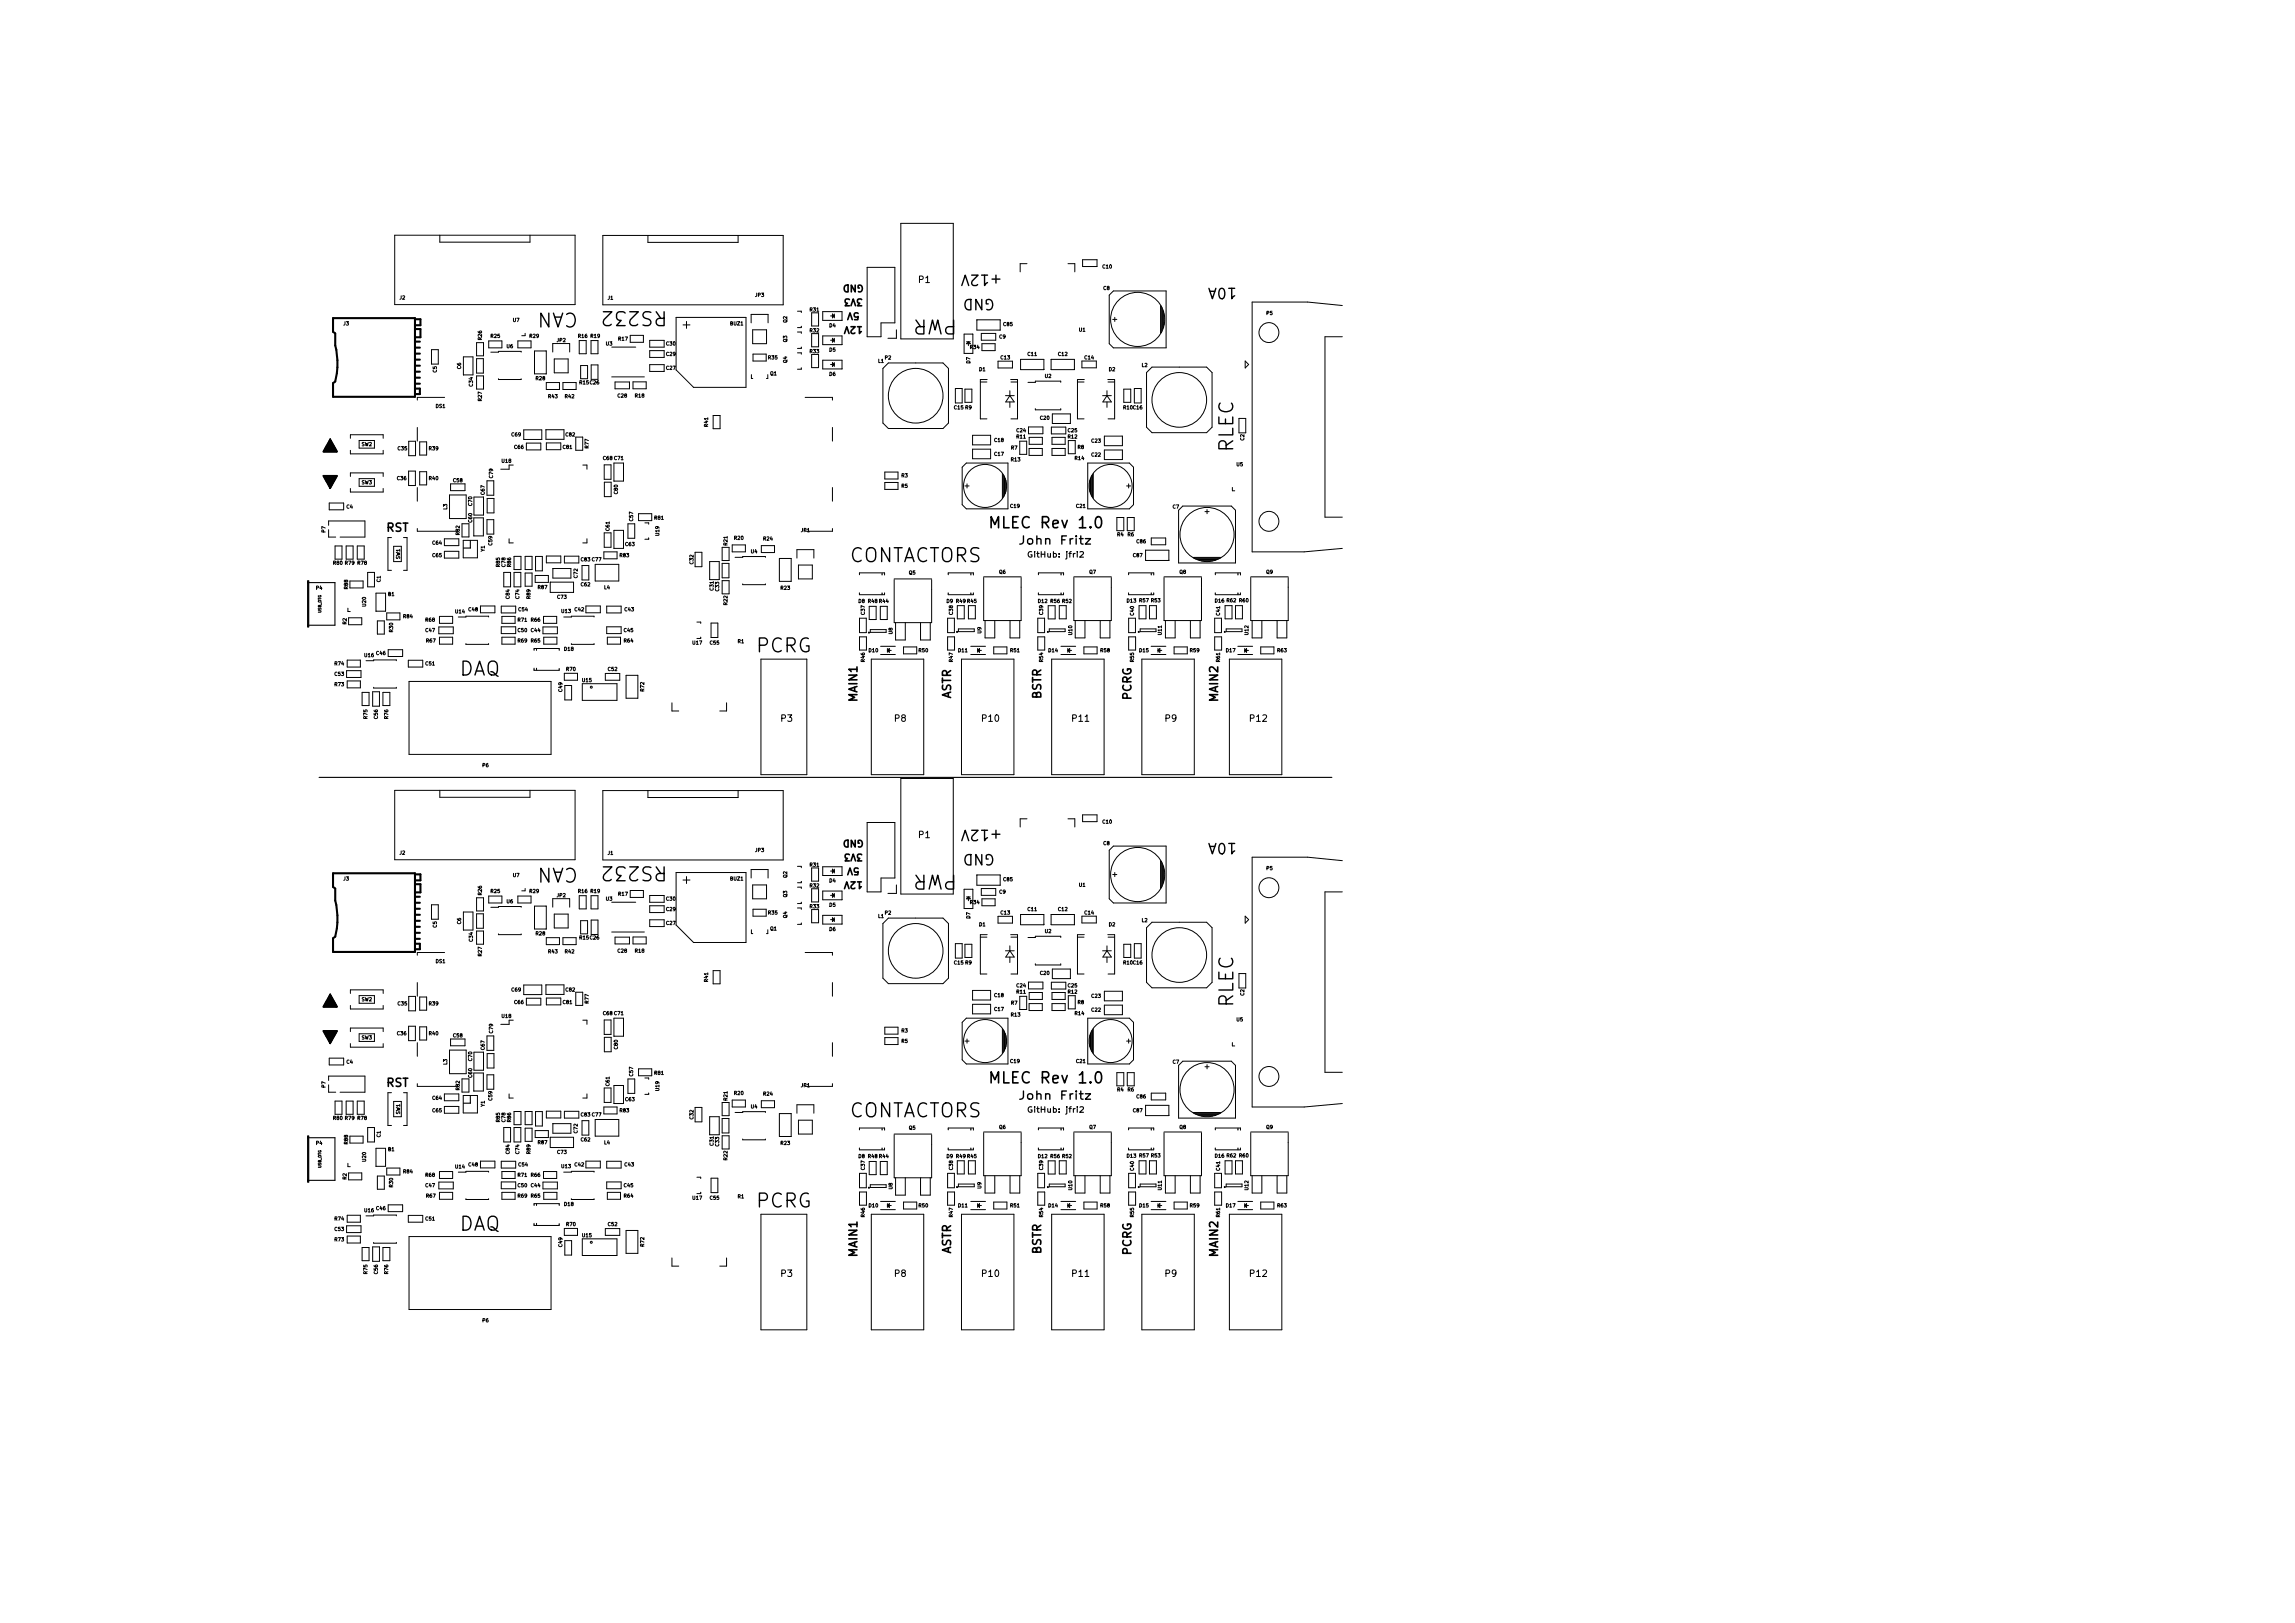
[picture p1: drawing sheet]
<svg xmlns="http://www.w3.org/2000/svg" width="420mm" height="297mm" viewBox="0 0 420 297" stroke-linecap="round" stroke-linejoin="round" font-family="sans-serif">
<defs><g id="words">
<g font-size="3.5">
<text x="105.9" y="57.2" transform="rotate(-180 105.9 57.2)">CAN</text>
<text x="121.5" y="56.9" transform="rotate(-180 121.5 56.9)">RS232</text>
<text x="175.3" y="58.5" transform="rotate(-180 175.3 58.5)">PWR</text>
<text x="225.8" y="82.8" transform="rotate(-90 225.8 82.8)">RLEC</text>
<text x="155.2" y="102.9">CONTACTORS</text>
<text x="138.4" y="119.4">PCRG</text>
<text x="83.9" y="123.7">DAQ</text>
<text x="105.9" y="158.8" transform="rotate(-180 105.9 158.8)">CAN</text>
<text x="121.5" y="158.5" transform="rotate(-180 121.5 158.5)">RS232</text>
<text x="175.3" y="160.1" transform="rotate(-180 175.3 160.1)">PWR</text>
<text x="225.8" y="184.4" transform="rotate(-90 225.8 184.4)">RLEC</text>
<text x="155.2" y="204.5">CONTACTORS</text>
<text x="138.4" y="221">PCRG</text>
<text x="83.9" y="225.3">DAQ</text>
</g>
<g font-size="2.8">
<text x="182.2" y="96.7">MLEC Rev 1.0</text>
<text x="182.2" y="198.3">MLEC Rev 1.0</text>
</g>
<g font-size="2.7">
<text x="182.8" y="50.3" transform="rotate(-180 182.8 50.3)">+12V</text>
<text x="226.2" y="52.7" transform="rotate(-180 226.2 52.7)">10A</text>
<text x="182.1" y="54.7" transform="rotate(-180 182.1 54.7)">GND</text>
<text x="182.8" y="151.9" transform="rotate(-180 182.8 151.9)">+12V</text>
<text x="226.2" y="154.3" transform="rotate(-180 226.2 154.3)">10A</text>
<text x="182.1" y="156.3" transform="rotate(-180 182.1 156.3)">GND</text>
</g>
<g font-size="2.1">
<text x="70.7" y="97.3">RST</text>
<text x="187.3" y="99.7">John Fritz</text>
<text x="157" y="128.4" transform="rotate(-90 157 128.4)">MAIN1</text>
<text x="174.1" y="128" transform="rotate(-90 174.1 128)">ASTR</text>
<text x="190.6" y="128" transform="rotate(-90 190.6 128)">BSTR</text>
<text x="207.1" y="128.1" transform="rotate(-90 207.1 128.1)">PCRG</text>
<text x="223" y="128.4" transform="rotate(-90 223 128.4)">MAIN2</text>
<text x="70.7" y="198.9">RST</text>
<text x="187.3" y="201.3">John Fritz</text>
<text x="157" y="230" transform="rotate(-90 157 230)">MAIN1</text>
<text x="174.1" y="229.6" transform="rotate(-90 174.1 229.6)">ASTR</text>
<text x="190.6" y="229.6" transform="rotate(-90 190.6 229.6)">BSTR</text>
<text x="207.1" y="229.7" transform="rotate(-90 207.1 229.7)">PCRG</text>
<text x="223" y="230" transform="rotate(-90 223 230)">MAIN2</text>
</g>
<g font-size="1.7">
<text x="158.1" y="52.1" transform="rotate(-180 158.1 52.1)">GND</text>
<text x="168.2" y="51.8">P1</text>
<text x="157.3" y="57.2" transform="rotate(-180 157.3 57.2)">5V</text>
<text x="157.8" y="54.7" transform="rotate(-180 157.8 54.7)">3V3</text>
<text x="157.8" y="59.7" transform="rotate(-180 157.8 59.7)">12V</text>
<text x="143" y="132.1">P3</text>
<text x="163.8" y="132.1">P8</text>
<text x="179.8" y="132.1">P10</text>
<text x="196.3" y="132.1">P11</text>
<text x="213.3" y="132.1">P9</text>
<text x="228.9" y="132.1">P12</text>
<text x="158.1" y="153.7" transform="rotate(-180 158.1 153.7)">GND</text>
<text x="168.2" y="153.4">P1</text>
<text x="157.3" y="158.8" transform="rotate(-180 157.3 158.8)">5V</text>
<text x="157.8" y="156.3" transform="rotate(-180 157.8 156.3)">3V3</text>
<text x="157.8" y="161.3" transform="rotate(-180 157.8 161.3)">12V</text>
<text x="143" y="233.7">P3</text>
<text x="163.8" y="233.7">P8</text>
<text x="179.8" y="233.7">P10</text>
<text x="196.3" y="233.7">P11</text>
<text x="213.3" y="233.7">P9</text>
<text x="228.9" y="233.7">P12</text>
</g>
<g font-size="1.4">
<text x="188.7" y="102">GitHub: jfri2</text>
<text x="188.7" y="203.6">GitHub: jfri2</text>
</g>
<g font-size=".9">
<text x="201.9" y="49.1">C10</text>
<text x="202" y="53.1">C8</text>
<text x="62.9" y="59.5">J3</text>
<text x="73.2" y="54.8">J2</text>
<text x="93.9" y="58.9">U7</text>
<text x="111.3" y="54.8">J1</text>
<text x="133.7" y="59.5">BUZ1</text>
<text x="138.3" y="54.3">JP3</text>
<text x="144.1" y="59" transform="rotate(-90 144.1 59)">Q2</text>
<text x="148.3" y="57">R31</text>
<text x="151.8" y="59.9">D4</text>
<text x="183.7" y="59.7">C85</text>
<text x="231.9" y="57.6">P5</text>
<text x="88.2" y="62.2" transform="rotate(-90 88.2 62.2)">R26</text>
<text x="89.9" y="61.8">R25</text>
<text x="92.8" y="63.7">U6</text>
<text x="97" y="61.8">R29</text>
<text x="102" y="62.6">JP2</text>
<text x="105.9" y="61.8">R16</text>
<text x="108.2" y="61.8">R19</text>
<text x="110.9" y="63.2">U3</text>
<text x="113.2" y="62.3">R17</text>
<text x="122" y="65.1">C29</text>
<text x="122" y="63.2">C30</text>
<text x="140.7" y="65.8">R35</text>
<text x="144.1" y="62.6" transform="rotate(-90 144.1 62.6)">Q3</text>
<text x="148.3" y="60.8">R32</text>
<text x="148.3" y="64.6">R33</text>
<text x="151.8" y="64.3">D5</text>
<text x="162" y="65.8">P2</text>
<text x="177.6" y="63.9">R34</text>
<text x="182.9" y="61.9">C9</text>
<text x="183.2" y="65.8">C13</text>
<text x="188.2" y="65.1">C11</text>
<text x="193.8" y="65.1">C12</text>
<text x="197.6" y="60.7">U1</text>
<text x="198.6" y="65.8">C14</text>
<text x="79.9" y="68.2" transform="rotate(-90 79.9 68.2)">C5</text>
<text x="84.4" y="67.5" transform="rotate(-90 84.4 67.5)">C6</text>
<text x="86.6" y="70.7" transform="rotate(-90 86.6 70.7)">C34</text>
<text x="98.1" y="69.6">R28</text>
<text x="106.1" y="70.3">R15 C26</text>
<text x="122" y="67.7">C27</text>
<text x="141" y="68.7">Q1</text>
<text x="144.1" y="66.4" transform="rotate(-90 144.1 66.4)">Q4</text>
<text x="151.8" y="68.8">D6</text>
<text x="160.8" y="66.4">L1</text>
<text x="177.6" y="66.5" transform="rotate(-90 177.6 66.5)">D7</text>
<text x="179.3" y="67.9">D1</text>
<text x="191.3" y="69.1">U2</text>
<text x="203" y="67.9">D2</text>
<text x="209" y="67.2">L2</text>
<text x="79.8" y="74.6">DS1</text>
<text x="88.2" y="73.4" transform="rotate(-90 88.2 73.4)">R27</text>
<text x="100.4" y="72.9">R43</text>
<text x="103.5" y="72.9">R42</text>
<text x="113.1" y="72.7">C28</text>
<text x="116.3" y="72.7">R18</text>
<text x="174.7" y="74.9">C15 R9</text>
<text x="190.5" y="76.8">C20</text>
<text x="205.7" y="74.9">R10 C16</text>
<text x="66.2" y="81.6">SW2</text>
<text x="72.8" y="82.4">C35</text>
<text x="78.6" y="82.4">R39</text>
<text x="93.7" y="79.9">C69</text>
<text x="94.2" y="82.1">C66</text>
<text x="103.1" y="82.1">C81</text>
<text x="103.6" y="79.9">C82</text>
<text x="107.8" y="82" transform="rotate(-90 107.8 82)">R77</text>
<text x="129.6" y="78.1" transform="rotate(-90 129.6 78.1)">R41</text>
<text x="182.1" y="83.4">C17</text>
<text x="182.1" y="80.9">C18</text>
<text x="185.1" y="82.3">R7</text>
<text x="186.1" y="79.1">C24</text>
<text x="186.1" y="80.2">R11</text>
<text x="195.5" y="79.1">C25</text>
<text x="195.5" y="80.2">R12</text>
<text x="197.3" y="82.2">R8</text>
<text x="199.8" y="83.5">C22</text>
<text x="199.8" y="81">C23</text>
<text x="227.8" y="80.6" transform="rotate(-90 227.8 80.6)">C2</text>
<text x="66.2" y="88.6">SW3</text>
<text x="72.7" y="87.9">C36</text>
<text x="78.6" y="87.9">R40</text>
<text x="83" y="88.2">C58</text>
<text x="90.2" y="87.5" transform="rotate(-90 90.2 87.5)">C79</text>
<text x="91.9" y="84.7">U18</text>
<text x="110.4" y="84.2">C68 C71</text>
<text x="165" y="87.3">R3</text>
<text x="165" y="89.3">R5</text>
<text x="185.1" y="84.4">R13</text>
<text x="196.8" y="84.2">R14</text>
<text x="226.4" y="85.3">U5</text>
<text x="63.4" y="93.1">C4</text>
<text x="81.9" y="93.3" transform="rotate(-90 81.9 93.3)">L3</text>
<text x="86.4" y="95.6" transform="rotate(-90 86.4 95.6)">C60</text>
<text x="86.4" y="92.5" transform="rotate(-90 86.4 92.5)">C70</text>
<text x="88.7" y="90.5" transform="rotate(-90 88.7 90.5)">C67</text>
<text x="113.1" y="90.4" transform="rotate(-90 113.1 90.4)">C80</text>
<text x="115.9" y="95.3" transform="rotate(-90 115.9 95.3)">C57</text>
<text x="119.8" y="95.1">R81</text>
<text x="185" y="92.9">C19</text>
<text x="197.1" y="92.9">C21</text>
<text x="214.7" y="93.1">C7</text>
<text x="59.6" y="97.4" transform="rotate(-90 59.6 97.4)">P7</text>
<text x="79.2" y="99.7">C64</text>
<text x="79.2" y="102">C65</text>
<text x="84.1" y="97.9" transform="rotate(-90 84.1 97.9)">R82</text>
<text x="88.7" y="100.9" transform="rotate(-90 88.7 100.9)">Y1</text>
<text x="90.1" y="99.8" transform="rotate(-90 90.1 99.8)">C59</text>
<text x="111.6" y="97.1" transform="rotate(-90 111.6 97.1)">C61</text>
<text x="113.5" y="102">R83</text>
<text x="114.5" y="99.9">C63</text>
<text x="120.7" y="98" transform="rotate(-90 120.7 98)">U19</text>
<text x="133.2" y="99.8" transform="rotate(-90 133.2 99.8)">R21</text>
<text x="134.4" y="98.8">R20</text>
<text x="137.5" y="101.2">U4</text>
<text x="139.8" y="98.9">R24</text>
<text x="146.7" y="97.4">JP1</text>
<text x="204.5" y="98.1">R4</text>
<text x="206.4" y="98.1">R6</text>
<text x="207.5" y="102">C87</text>
<text x="208.1" y="99.4">C86</text>
<text x="57.9" y="107.9">P4</text>
<text x="61" y="103.4">R80 R79</text>
<text x="63.7" y="107.8" transform="rotate(-90 63.7 107.8)">R88</text>
<text x="65.5" y="103.4">R78</text>
<text x="69.7" y="106.5" transform="rotate(-90 69.7 106.5)">C1</text>
<text x="73.2" y="102.3" transform="rotate(-90 73.2 102.3)">SW1</text>
<text x="91.5" y="103.7" transform="rotate(-90 91.5 103.7)">R85</text>
<text x="92.5" y="103.7" transform="rotate(-90 92.5 103.7)">C78</text>
<text x="93.5" y="103.7" transform="rotate(-90 93.5 103.7)">R86</text>
<text x="98.5" y="107.8">R87</text>
<text x="105.7" y="105.7" transform="rotate(-90 105.7 105.7)">C72</text>
<text x="106.4" y="102.7">C83 C77</text>
<text x="106.4" y="107.3">C62</text>
<text x="110.6" y="107.8">L4</text>
<text x="126.9" y="103.2" transform="rotate(-90 126.9 103.2)">C32</text>
<text x="143" y="107.9">R23</text>
<text x="166.4" y="105.1">Q5</text>
<text x="182.9" y="105">Q6</text>
<text x="199.4" y="105">Q7</text>
<text x="215.9" y="105">Q8</text>
<text x="231.8" y="105">Q9</text>
<text x="67" y="111" transform="rotate(-90 67 111)">U20</text>
<text x="71.1" y="109.1">B1</text>
<text x="73.9" y="113.1">R84</text>
<text x="77.9" y="113.8">R68</text>
<text x="83.4" y="112.2">U14</text>
<text x="85.8" y="111.9">C48</text>
<text x="93.3" y="109.6" transform="rotate(-90 93.3 109.6)">C84</text>
<text x="94.8" y="113.8">R71</text>
<text x="94.9" y="111.9">C54</text>
<text x="95.1" y="109.6" transform="rotate(-90 95.1 109.6)">C74</text>
<text x="97.1" y="109.6" transform="rotate(-90 97.1 109.6)">R89</text>
<text x="97.2" y="113.8">R66</text>
<text x="102.1" y="109.6">C73</text>
<text x="102.8" y="112.2">U13</text>
<text x="105.2" y="111.9">C42</text>
<text x="114.4" y="111.9">C43</text>
<text x="130.6" y="108" transform="rotate(-90 130.6 108)">C31</text>
<text x="131.6" y="108.2" transform="rotate(-90 131.6 108.2)">C33</text>
<text x="133.2" y="110.7" transform="rotate(-90 133.2 110.7)">R22</text>
<text x="157.2" y="110.3">D8</text>
<text x="158.3" y="112.5" transform="rotate(-90 158.3 112.5)">C37</text>
<text x="159" y="110.3">R48 R44</text>
<text x="173.3" y="110.3">D9</text>
<text x="174.4" y="112.5" transform="rotate(-90 174.4 112.5)">C38</text>
<text x="175.1" y="110.3">R49 R45</text>
<text x="190.1" y="110.3">D12</text>
<text x="190.9" y="112.5" transform="rotate(-90 190.9 112.5)">C39</text>
<text x="192.4" y="110.3">R56 R52</text>
<text x="206.3" y="110.3">D13</text>
<text x="207.6" y="112.6" transform="rotate(-90 207.6 112.6)">C40</text>
<text x="208.6" y="110.2">R57 R53</text>
<text x="222.5" y="110.3">D16 R62</text>
<text x="223.3" y="112.6" transform="rotate(-90 223.3 112.6)">C41</text>
<text x="226.9" y="110.2">R60</text>
<text x="63.4" y="114.3" transform="rotate(-90 63.4 114.3)">R2</text>
<text x="68.9" y="119.9">C46</text>
<text x="71.9" y="115.7" transform="rotate(-90 71.9 115.7)">R30</text>
<text x="77.9" y="115.7">C47</text>
<text x="78.1" y="117.6">R67</text>
<text x="94.8" y="117.6">R69</text>
<text x="94.8" y="115.7">C50</text>
<text x="97.2" y="117.6">R65</text>
<text x="97.2" y="115.7">C44</text>
<text x="103.3" y="119.1">D18</text>
<text x="114.3" y="117.6">R64</text>
<text x="114.3" y="115.7">C45</text>
<text x="126.8" y="118">U17</text>
<text x="130" y="118">C55</text>
<text x="135.1" y="117.7">R1</text>
<text x="159.1" y="119.4">D10</text>
<text x="163.4" y="116" transform="rotate(-90 163.4 116)">U8</text>
<text x="168.2" y="119.4">R50</text>
<text x="175.5" y="119.4">D11</text>
<text x="179.6" y="115.9" transform="rotate(-90 179.6 115.9)">U9</text>
<text x="185" y="119.4">R51</text>
<text x="192" y="119.4">D14</text>
<text x="196.3" y="116.2" transform="rotate(-90 196.3 116.2)">U10</text>
<text x="201.5" y="119.4">R58</text>
<text x="208.6" y="119.4">D15</text>
<text x="212.7" y="116.2" transform="rotate(-90 212.7 116.2)">U11</text>
<text x="217.9" y="119.4">R59</text>
<text x="224.5" y="119.4">D17</text>
<text x="228.5" y="116.2" transform="rotate(-90 228.5 116.2)">U12</text>
<text x="233.9" y="119.4">R63</text>
<text x="61.3" y="125.6">R73</text>
<text x="61.3" y="121.8">R74</text>
<text x="61.3" y="123.7">C53</text>
<text x="66.8" y="120.2">U16</text>
<text x="77.9" y="121.8">C51</text>
<text x="103.7" y="122.8">R70</text>
<text x="106.6" y="124.8">U15</text>
<text x="111.3" y="122.8">C52</text>
<text x="158.3" y="121.1" transform="rotate(-90 158.3 121.1)">R46</text>
<text x="174.4" y="121.1" transform="rotate(-90 174.4 121.1)">R47</text>
<text x="190.9" y="121.1" transform="rotate(-90 190.9 121.1)">R54</text>
<text x="207.6" y="121.1" transform="rotate(-90 207.6 121.1)">R55</text>
<text x="223.3" y="121.1" transform="rotate(-90 223.3 121.1)">R61</text>
<text x="67.2" y="131.5" transform="rotate(-90 67.2 131.5)">R75</text>
<text x="69.2" y="131.5" transform="rotate(-90 69.2 131.5)">C56</text>
<text x="71.1" y="131.5" transform="rotate(-90 71.1 131.5)">R76</text>
<text x="102.9" y="126.6" transform="rotate(-90 102.9 126.6)">C49</text>
<text x="117.9" y="126.5" transform="rotate(-90 117.9 126.5)">R72</text>
<text x="88.3" y="140.4">P6</text>
<text x="138.3" y="155.9">JP3</text>
<text x="201.9" y="150.7">C10</text>
<text x="202" y="154.7">C8</text>
<text x="62.9" y="161.1">J3</text>
<text x="73.2" y="156.4">J2</text>
<text x="93.9" y="160.5">U7</text>
<text x="111.3" y="156.4">J1</text>
<text x="133.7" y="161.1">BUZ1</text>
<text x="144.1" y="160.6" transform="rotate(-90 144.1 160.6)">Q2</text>
<text x="148.3" y="158.6">R31</text>
<text x="151.8" y="161.5">D4</text>
<text x="183.7" y="161.3">C85</text>
<text x="231.9" y="159.2">P5</text>
<text x="88.2" y="163.8" transform="rotate(-90 88.2 163.8)">R26</text>
<text x="89.9" y="163.4">R25</text>
<text x="92.8" y="165.3">U6</text>
<text x="97" y="163.4">R29</text>
<text x="102" y="164.2">JP2</text>
<text x="105.9" y="163.4">R16</text>
<text x="108.2" y="163.4">R19</text>
<text x="110.9" y="164.8">U3</text>
<text x="113.2" y="163.9">R17</text>
<text x="122" y="164.8">C30</text>
<text x="122" y="166.7">C29</text>
<text x="140.7" y="167.4">R35</text>
<text x="144.1" y="164.2" transform="rotate(-90 144.1 164.2)">Q3</text>
<text x="148.3" y="162.4">R32</text>
<text x="148.3" y="166.2">R33</text>
<text x="151.8" y="165.9">D5</text>
<text x="160.8" y="168">L1</text>
<text x="162" y="167.4">P2</text>
<text x="177.6" y="165.5">R34</text>
<text x="182.9" y="163.5">C9</text>
<text x="183.2" y="167.4">C13</text>
<text x="188.2" y="166.7">C11</text>
<text x="193.8" y="166.7">C12</text>
<text x="197.6" y="162.3">U1</text>
<text x="198.6" y="167.4">C14</text>
<text x="79.9" y="169.8" transform="rotate(-90 79.9 169.8)">C5</text>
<text x="84.4" y="169.1" transform="rotate(-90 84.4 169.1)">C6</text>
<text x="86.6" y="172.3" transform="rotate(-90 86.6 172.3)">C34</text>
<text x="98.1" y="171.2">R28</text>
<text x="106.1" y="171.9">R15 C26</text>
<text x="122" y="169.3">C27</text>
<text x="141" y="170.3">Q1</text>
<text x="144.1" y="168" transform="rotate(-90 144.1 168)">Q4</text>
<text x="151.8" y="170.4">D6</text>
<text x="177.6" y="168.1" transform="rotate(-90 177.6 168.1)">D7</text>
<text x="179.3" y="169.5">D1</text>
<text x="191.3" y="170.7">U2</text>
<text x="203" y="169.5">D2</text>
<text x="209" y="168.8">L2</text>
<text x="79.8" y="176.2">DS1</text>
<text x="88.2" y="175" transform="rotate(-90 88.2 175)">R27</text>
<text x="100.4" y="174.5">R43</text>
<text x="103.5" y="174.5">R42</text>
<text x="113.1" y="174.3">C28</text>
<text x="116.3" y="174.3">R18</text>
<text x="129.6" y="179.7" transform="rotate(-90 129.6 179.7)">R41</text>
<text x="174.7" y="176.5">C15 R9</text>
<text x="190.5" y="178.4">C20</text>
<text x="205.7" y="176.5">R10 C16</text>
<text x="66.2" y="183.2">SW2</text>
<text x="72.8" y="184">C35</text>
<text x="78.6" y="184">R39</text>
<text x="93.7" y="181.5">C69</text>
<text x="94.2" y="183.7">C66</text>
<text x="103.1" y="183.7">C81</text>
<text x="103.6" y="181.5">C82</text>
<text x="107.8" y="183.6" transform="rotate(-90 107.8 183.6)">R77</text>
<text x="110.4" y="185.8">C68 C71</text>
<text x="182.1" y="182.5">C18</text>
<text x="182.1" y="185">C17</text>
<text x="185.1" y="183.9">R7</text>
<text x="186.1" y="180.7">C24</text>
<text x="186.1" y="181.8">R11</text>
<text x="195.5" y="181.8">R12</text>
<text x="195.5" y="180.7">C25</text>
<text x="196.8" y="185.8">R14</text>
<text x="197.3" y="183.8">R8</text>
<text x="199.8" y="182.6">C23</text>
<text x="199.8" y="185.1">C22</text>
<text x="227.8" y="182.2" transform="rotate(-90 227.8 182.2)">C2</text>
<text x="66.2" y="190.2">SW3</text>
<text x="72.7" y="189.5">C36</text>
<text x="78.6" y="189.5">R40</text>
<text x="83" y="189.8">C58</text>
<text x="90.2" y="189.1" transform="rotate(-90 90.2 189.1)">C79</text>
<text x="91.9" y="186.3">U18</text>
<text x="113.1" y="192" transform="rotate(-90 113.1 192)">C80</text>
<text x="165" y="190.9">R5</text>
<text x="165" y="188.9">R3</text>
<text x="185.1" y="186">R13</text>
<text x="226.4" y="186.9">U5</text>
<text x="63.4" y="194.7">C4</text>
<text x="81.9" y="194.9" transform="rotate(-90 81.9 194.9)">L3</text>
<text x="86.4" y="197.2" transform="rotate(-90 86.4 197.2)">C60</text>
<text x="86.4" y="194.1" transform="rotate(-90 86.4 194.1)">C70</text>
<text x="88.7" y="192.1" transform="rotate(-90 88.7 192.1)">C67</text>
<text x="115.9" y="196.9" transform="rotate(-90 115.9 196.9)">C57</text>
<text x="119.8" y="196.7">R81</text>
<text x="185" y="194.5">C19</text>
<text x="197.1" y="194.5">C21</text>
<text x="214.7" y="194.7">C7</text>
<text x="59.6" y="199" transform="rotate(-90 59.6 199)">P7</text>
<text x="73.2" y="203.9" transform="rotate(-90 73.2 203.9)">SW1</text>
<text x="79.2" y="203.6">C65</text>
<text x="79.2" y="201.3">C64</text>
<text x="84.1" y="199.5" transform="rotate(-90 84.1 199.5)">R82</text>
<text x="88.7" y="202.5" transform="rotate(-90 88.7 202.5)">Y1</text>
<text x="90.1" y="201.4" transform="rotate(-90 90.1 201.4)">C59</text>
<text x="111.6" y="198.7" transform="rotate(-90 111.6 198.7)">C61</text>
<text x="113.5" y="203.6">R83</text>
<text x="114.5" y="201.5">C63</text>
<text x="120.7" y="199.6" transform="rotate(-90 120.7 199.6)">U19</text>
<text x="133.2" y="201.4" transform="rotate(-90 133.2 201.4)">R21</text>
<text x="134.4" y="200.4">R20</text>
<text x="137.5" y="202.8">U4</text>
<text x="139.8" y="200.5">R24</text>
<text x="146.7" y="199">JP1</text>
<text x="204.5" y="199.7">R4</text>
<text x="206.4" y="199.7">R6</text>
<text x="207.5" y="203.6">C87</text>
<text x="208.1" y="201">C86</text>
<text x="57.9" y="209.5">P4</text>
<text x="61" y="205">R80 R79</text>
<text x="63.7" y="209.4" transform="rotate(-90 63.7 209.4)">R88</text>
<text x="65.5" y="205">R78</text>
<text x="69.7" y="208.1" transform="rotate(-90 69.7 208.1)">C1</text>
<text x="91.5" y="205.3" transform="rotate(-90 91.5 205.3)">R85</text>
<text x="92.5" y="205.3" transform="rotate(-90 92.5 205.3)">C78</text>
<text x="93.5" y="205.3" transform="rotate(-90 93.5 205.3)">R86</text>
<text x="98.5" y="209.4">R87</text>
<text x="105.7" y="207.3" transform="rotate(-90 105.7 207.3)">C72</text>
<text x="106.4" y="208.9">C62</text>
<text x="106.4" y="204.3">C83 C77</text>
<text x="110.6" y="209.4">L4</text>
<text x="126.9" y="204.8" transform="rotate(-90 126.9 204.8)">C32</text>
<text x="130.6" y="209.6" transform="rotate(-90 130.6 209.6)">C31</text>
<text x="131.6" y="209.8" transform="rotate(-90 131.6 209.8)">C33</text>
<text x="143" y="209.5">R23</text>
<text x="166.4" y="206.7">Q5</text>
<text x="182.9" y="206.6">Q6</text>
<text x="199.4" y="206.6">Q7</text>
<text x="215.9" y="206.6">Q8</text>
<text x="231.8" y="206.6">Q9</text>
<text x="63.4" y="215.9" transform="rotate(-90 63.4 215.9)">R2</text>
<text x="67" y="212.6" transform="rotate(-90 67 212.6)">U20</text>
<text x="71.1" y="210.7">B1</text>
<text x="73.9" y="214.7">R84</text>
<text x="77.9" y="215.4">R68</text>
<text x="83.4" y="213.8">U14</text>
<text x="85.8" y="213.5">C48</text>
<text x="93.3" y="211.2" transform="rotate(-90 93.3 211.2)">C84</text>
<text x="94.8" y="215.4">R71</text>
<text x="94.9" y="213.5">C54</text>
<text x="95.1" y="211.2" transform="rotate(-90 95.1 211.2)">C74</text>
<text x="97.1" y="211.2" transform="rotate(-90 97.1 211.2)">R89</text>
<text x="97.2" y="215.4">R66</text>
<text x="102.1" y="211.2">C73</text>
<text x="102.8" y="213.8">U13</text>
<text x="105.2" y="213.5">C42</text>
<text x="114.4" y="213.5">C43</text>
<text x="133.2" y="212.3" transform="rotate(-90 133.2 212.3)">R22</text>
<text x="157.2" y="211.9">D8</text>
<text x="158.3" y="214.1" transform="rotate(-90 158.3 214.1)">C37</text>
<text x="159" y="211.9">R48 R44</text>
<text x="173.3" y="211.9">D9</text>
<text x="174.4" y="214.1" transform="rotate(-90 174.4 214.1)">C38</text>
<text x="175.1" y="211.9">R49 R45</text>
<text x="190.1" y="211.9">D12</text>
<text x="190.9" y="214.1" transform="rotate(-90 190.9 214.1)">C39</text>
<text x="192.4" y="211.9">R56 R52</text>
<text x="206.3" y="211.9">D13</text>
<text x="207.6" y="214.2" transform="rotate(-90 207.6 214.2)">C40</text>
<text x="208.6" y="211.8">R57 R53</text>
<text x="222.5" y="211.9">D16 R62</text>
<text x="223.3" y="214.2" transform="rotate(-90 223.3 214.2)">C41</text>
<text x="226.9" y="211.8">R60</text>
<text x="66.8" y="221.8">U16</text>
<text x="68.9" y="221.5">C46</text>
<text x="71.9" y="217.3" transform="rotate(-90 71.9 217.3)">R30</text>
<text x="77.9" y="217.3">C47</text>
<text x="78.1" y="219.2">R67</text>
<text x="94.8" y="217.3">C50</text>
<text x="94.8" y="219.2">R69</text>
<text x="97.2" y="217.3">C44</text>
<text x="97.2" y="219.2">R65</text>
<text x="103.3" y="220.7">D18</text>
<text x="114.3" y="217.3">C45</text>
<text x="114.3" y="219.2">R64</text>
<text x="126.8" y="219.6">U17</text>
<text x="130" y="219.6">C55</text>
<text x="135.1" y="219.3">R1</text>
<text x="159.1" y="221">D10</text>
<text x="163.4" y="217.6" transform="rotate(-90 163.4 217.6)">U8</text>
<text x="168.2" y="221">R50</text>
<text x="175.5" y="221">D11</text>
<text x="179.6" y="217.5" transform="rotate(-90 179.6 217.5)">U9</text>
<text x="185" y="221">R51</text>
<text x="192" y="221">D14</text>
<text x="196.3" y="217.8" transform="rotate(-90 196.3 217.8)">U10</text>
<text x="201.5" y="221">R58</text>
<text x="208.6" y="221">D15</text>
<text x="212.7" y="217.8" transform="rotate(-90 212.7 217.8)">U11</text>
<text x="217.9" y="221">R59</text>
<text x="224.5" y="221">D17</text>
<text x="228.5" y="217.8" transform="rotate(-90 228.5 217.8)">U12</text>
<text x="233.9" y="221">R63</text>
<text x="61.3" y="227.2">R73</text>
<text x="61.3" y="225.3">C53</text>
<text x="61.3" y="223.4">R74</text>
<text x="77.9" y="223.4">C51</text>
<text x="103.7" y="224.4">R70</text>
<text x="106.6" y="226.4">U15</text>
<text x="111.3" y="224.4">C52</text>
<text x="158.3" y="222.7" transform="rotate(-90 158.3 222.7)">R46</text>
<text x="174.4" y="222.7" transform="rotate(-90 174.4 222.7)">R47</text>
<text x="190.9" y="222.7" transform="rotate(-90 190.9 222.7)">R54</text>
<text x="207.6" y="222.7" transform="rotate(-90 207.6 222.7)">R55</text>
<text x="223.3" y="222.7" transform="rotate(-90 223.3 222.7)">R61</text>
<text x="67.2" y="233.1" transform="rotate(-90 67.2 233.1)">R75</text>
<text x="69.2" y="233.1" transform="rotate(-90 69.2 233.1)">C56</text>
<text x="71.1" y="233.1" transform="rotate(-90 71.1 233.1)">R76</text>
<text x="102.9" y="228.2" transform="rotate(-90 102.9 228.2)">C49</text>
<text x="117.9" y="228.1" transform="rotate(-90 117.9 228.1)">R72</text>
<text x="88.3" y="242">P6</text>
</g>
<g font-size=".7">
<text x="58.8" y="112.2" transform="rotate(-90 58.8 112.2)">USB_OTG</text>
<text x="58.8" y="213.8" transform="rotate(-90 58.8 213.8)">USB_OTG</text>
</g>
</g></defs>
<g fill="none" stroke="#000" stroke-width=".2">
<path d="M86.1 98.9v1.4h-1.3M56.3 106.3h.2v8.4h-.2zM56.3 106.6h5v7.8h-5M56.4 106.3v8.4M188.9 101a.48 .48 0 0 0-.7 .5 .48 .48 0 0 0 .7 .4v-.4h-.2M196.5 101.3v.7M196.8 101.3l-.3 .2M197.2 101h.1M197.2 101.3v.7M197.7 101h.4l.3 .2-.7 .8h.7M58.4 142.3h185.4M56.3 207.9h.2v8.4h-.2z"/>
<path d="M56.3 208.2h5v7.8h-5M56.4 207.9v8.4M86.1 200.5v1.4h-1.3M188.9 202.6a.48 .48 0 0 0-.7 .5 .48 .48 0 0 0 .7 .4v-.4h-.2M196.5 202.9v.7M196.8 202.9l-.3 .2M197.2 202.6h.1M197.2 202.9v.7M197.7 202.6h.4l.3 .2-.7 .8h.7"/>
</g>
<g fill="none" stroke="#000" stroke-width=".3">
<path d="M59.2 87.1h2.5l-1.2 2.3zM59.3 87.2v-.1l1.2 2.1 1.1-2.1v.1M59.3 82.5v.2l1.2-2.2 1.1 2.2v-.2M59.5 82.2v.5M59.5 87.1v.4M59.6 82v.7M59.6 87.1v.7M59.7 81.7v1M59.7 87.1v1M59.9 81.5v1.2M59.9 87.1v1.1M60 81.2v1.5"/>
<path d="M60 87.1v1.4M60.2 81v1.7M60.2 87.1v1.7M60.3 80.7v2M60.3 87.1v2M60.5 80.4l1.2 2.3h-2.5zM60.5 80.4v2.3M60.5 87.1v2.3M60.6 80.7v2M60.6 87.1v2M60.7 81v1.7M60.7 87.1v1.7"/>
<path d="M60.9 81.2v1.5M60.9 87.1v1.4M61 81.5v1.2M61 87.1v1.1M61.2 81.7v1M61.2 87.1v1M61.3 82v.7M61.3 87.1v.7M61.5 82.2v.5M61.5 87.1v.4M59.2 188.7h2.5l-1.2 2.3zM59.3 184.1v.2l1.2-2.2 1.1 2.2v-.2"/>
<path d="M59.3 188.8v-.1l1.2 2.1 1.1-2.1v.1M59.5 183.8v.5M59.5 188.7v.4M59.6 183.6v.7M59.6 188.7v.7M59.7 183.3v1M59.7 188.7v1M59.9 183.1v1.2M59.9 188.7v1.1M60 182.8v1.5M60 188.7v1.4M60.2 182.6v1.7"/>
<path d="M60.2 188.7v1.7M60.3 182.3v2M60.3 188.7v2M60.5 182l1.2 2.3h-2.5zM60.5 182v2.3M60.5 188.7v2.3M60.6 182.3v2M60.6 188.7v2M60.7 182.6v1.7M60.7 188.7v1.7M60.9 182.8v1.5M60.9 188.7v1.4"/>
<path d="M61 183.1v1.2M61 188.7v1.1M61.2 183.3v1M61.2 188.7v1M61.3 183.6v.7M61.3 188.7v.7M61.5 183.8v.5M61.5 188.7v.4"/>
</g>
<path d="M196.4 98.6l-.3 .1-.2 .2M197 98.1v.1M197 98.6v1M197.6 98.6h.7M197.9 98.1v1.3l.4 .2M198.7 98.6h.9l-.9 1h.9M197 199.7v.1M197.9 199.7v1.3l.4 .2M196.4 200.2l-.3 .1-.2 .2M197 200.2v1M197.6 200.2h.7M198.7 200.2h.9l-.9 1h.9" fill="none" stroke="#000" stroke-width=".25"/>
<g fill="none" stroke="#000" stroke-width=".18">
<path d="M72.3 43h33v12.7h-33zM80.5 43v1.3h16.5v-1.3M110.4 43.1h33v12.7h-33zM118.6 43.1v1.3h16.5v-1.3M125 59.5h1.3M125.7 58.8v1.3M137.5 59.1v-1.6h3.1v1.6M146 57h.7v.2M146.7 59.7v.3h-.7M148.6 57.3v2.4h1.3v-2.4M150.6 57h3.6v1.6h-3.6zM152 57.8h.4"/>
<path d="M152.4 57.5l.4 .3-.4 .4zM152.5 57.7v.2l.1-.1M152.8 57.5v.7M158.7 48.9h5.1v10.2h-2.5v2.5h-2.6zM164.9 40.9h9.6v21.1h-9.6zM178.8 58.5l4.3 .1v1.8h-4.3zM188 48.3h-1.2v1.5M195.5 48.3h1.3v1.5M198.2 47.5h2.6v1.3h-2.6zM203.1 54l.7-.8h9.7v10.5h-9.7l-.7-.8zM203.7 58.5h.8M204.1 58.1v.7"/>
<path d="M212.5 55.9v5.1M212.6 56v4.9M212.7 56.3v4.3M212.9 56.7v3.5M213 56.9v3M213.1 57.4v2.1M245.7 55.9l-6.3-.6h-10.2v45.7h9.6l6.9-.6M76.4 78.2v2.5M79 64h1.2v2.6h-1.2zM81.4 72.7h-5v.5M84.8 65.3h1.8v3.3h-1.8zM87.2 62.7h1.3v2.4h-1.3z"/>
<path d="M87.2 68.8h1.3v2.4h-1.3zM87.2 65.6h1.3v2.7h-1.3zM89.5 62.4h2.4v1.3h-2.4zM89.9 64.5h1.4v-.2h4.1v.2M91.3 69.3v.2h4.1v-.2M94.8 62.4h2.4v1.3h-2.4zM95.9 78.7h3.3v1.7h-3.3zM96.1 61v.4h-.6M97.9 64.2h2.1v4.2h-2.1zM99.9 78.6h3.4v1.8h-3.4zM100 70h2.4v1.3h-2.4zM101.2 64.4v-1.5h3.1v1.5"/>
<path d="M101.5 65.7h2.5v2.5h-2.5zM103.1 70h2.4v1.3h-2.4zM105.4 80h1.3v2.4h-1.3zM106 62.3h1.3v2.4h-1.3zM106.3 66.9h1.3v2.4h-1.3zM108.2 62.3h1.3v2.4h-1.3zM108.2 69.4v-2.6h1.3v2.6M112 63.5h4.4M112 69h6M112.6 69.9h2.6v1.3h-2.6zM115.4 61.4h2.4v1.2h-2.4zM115.9 69.9h2.4v1.3h-2.4z"/>
<path d="M118.9 62.3h2.7v1.2h-2.7zM118.9 64.2h2.7v1.2h-2.7zM118.9 66.7h2.7v1.3h-2.7zM123.8 67.7l3.1 3.2h9.7v-12.8h-12.8v9.6M130.6 76h1.2v2.5h-1.2zM137.6 68.6v.7h.2M137.8 60.4h2.5v2.5h-2.5zM137.9 64.8h2.4v1.3h-2.4zM140.6 68.6v.7h-.3M146 60.8h.7v.2M146 64.6h.7v.2M146.7 63.5v.3h-.7"/>
<path d="M146.7 67.3v.3h-.7M147.4 72.7h5v.5M148.6 61.1v2.4h1.3v-2.4M148.6 64.9v2.4h1.3v-2.4M150.6 61.5h3.6v1.6h-3.6zM150.6 65.9h3.6v1.6h-3.6zM152 62.3h.4M152 66.7h.4M152.4 61.9l.4 .4-.4 .3zM152.4 66.4l.4 .3-.4 .4zM152.4 78.2v2.5M152.5 62.1v.3l.1-.2"/>
<path d="M152.5 66.6v.2l.1-.1M152.8 61.9v.7M152.8 66.4v.7M161.6 67.4l1-1h10l1 1v10l-1 1h-10l-1-1zM164.1 60.4v1.5h-1.5M174.9 71.1h1.2v2.6h-1.2zM176.5 61.1h1.6v3.6h-1.6zM176.7 71.2h1.2v2.4h-1.2zM176.9 62.9l.4-.3 .3 .3zM176.9 62.6h.7M177.2 62.7l.2 .1h-.3M177.3 62.9v.4"/>
<path d="M178.1 79.7h3.3v1.7h-3.3zM179.5 69.9h1.2M179.7 61h2.6v1.3h-2.6zM179.8 62.9h2.4v1.3h-2.4zM180.7 69.5h-1.2v7.2h1.2M182.7 66.1h2.7v1.2h-2.7zM184.1 72.4h1.6M184.9 71.5v.9M184.9 73.6v1M184.9 72.4l.8 1.2h-1.6zM185 69.5h1.3v7.2h-1.2M185.1 69.9h1.2"/>
<path d="M186.8 65.8h4.3v1.9h-4.3zM188.2 70h1.3v-.2h4.7v.2M188.3 78.1h2.6v1.3h-2.6zM189.5 74.8v.2h4.7v-.2M192.4 65.8h4.3v1.9h-4.3zM192.5 78.2h2.6v1.2h-2.6zM192.7 75.8h3.3v1.7h-3.3zM197.3 69.9h1.2M198.1 66.1h2.6v1.2h-2.6zM198.5 69.5h-1.2v7.2h1.2M201.9 72.4h1.6M202.2 79.8h3.3v1.8h-3.3z"/>
<path d="M202.7 71.5v.9M202.7 73.6v1M202.7 72.4l.8 1.2h-1.6zM202.8 69.5h1.3v7.2h-1.2M202.9 69.9h1.2M205.7 71.2h1.3v2.4h-1.3zM207.7 71.1h1.2v2.6h-1.2zM209.9 68.2l1-1h10l1 1v10l-1 1h-10l-1-1zM226.8 76.6h1.3v2.6M228 66.1l.6 .6-.6 .6zM245.7 61.6h-3.1v33.1h3.1M60.2 96.1v-.8h6.6v3h-4.5"/>
<path d="M60.2 96.9v1.4h1.3M60.3 92.1h2.6v1.2h-2.6zM61.3 99.9h1.3v2.4h-1.3zM63.4 99.9h1.2v2.4h-1.2zM64.1 80.2v-.6h6v.6M64.1 82.4v.7h6v-.7M64.1 87.2v-.6h6v.6M64.1 89.4v.7h6v-.7M65.4 99.9h1.3v2.4h-1.3zM65.7 80.6h2.9v1.4h-2.9zM65.7 87.6h2.9v1.4h-2.9zM71.7 98.4h-.7v6h.7"/>
<path d="M72.1 100h1.4v2.8h-1.4zM73.9 98.4h.6v6h-.6M74.8 86.2h1.2v2.7h-1.2zM74.8 80.8h1.3v2.6h-1.3zM76.4 89.2v2.5M76.4 96.7v.5h7.5M76.8 80.9h1.3v2.4h-1.3zM76.8 86.3h1.3v2.4h-1.3zM81.4 98.6h2.6v1.3h-2.6zM82.3 90.6h3v4.3h-3zM82.5 88.6h2.6v1.2h-2.6zM84.6 95.9h1.3v2.4h-1.3z"/>
<path d="M84.8 98.9h2.6v3.2h-2.6zM86.7 94.8h1.8v3.3h-1.8zM86.8 91h1.7v3.3h-1.7zM89.2 88h1.2v2.6h-1.2zM89.2 95.1h1.2v2.7h-1.2zM89.2 91.2h1.2v2.7h-1.2zM93.2 98.6v.8h.8M94 85.1h-.8v.8h-1.5M96.4 81.1h2.6v1.2h-2.6zM100 81.1h2.7v1.2h-2.7zM106.7 85.1h.8v.8M107.5 98.6v.8h-.8"/>
<path d="M110.6 85.1h1.3v2.6h-1.3zM110.6 97.5h1.3v2.7h-1.3zM110.6 88.3h1.3v2.6h-1.3zM112.4 84.7h1.7v3.3h-1.7zM112.4 97.1h1.7v3.3h-1.7zM115 95.9h1.2v2.6h-1.2zM116.9 94h2.4v1.3h-2.4zM118.1 95.7h.7v.2M118.8 98.4v.3h-.7M134 99.7h2.5v1.3h-2.5zM139.4 99.9h2.4v1.2h-2.4zM152.4 89.2v2.5"/>
<path d="M152.4 96.7v.5h-5M162 86.4h2.4v1.3h-2.4zM162 88.3h2.4v1.3h-2.4zM176.7 88.9h.7M176.9 84.7h7.6v8.4h-7.6l-.8-.7v-6.9zM177 88.6v.7M178.1 82.2h3.3v1.8h-3.3zM183.5 86.7v4.5M183.6 86.9v4.1M183.8 87v3.8M183.9 87.3v3.3M184 87.5v2.8"/>
<path d="M184.1 87.9v2.1M186.7 80.7h1.3v2.5h-1.3zM188.4 82.1h2.4v1.2h-2.4zM188.4 80h2.4v1.3h-2.4zM192.6 80h2.4v1.3h-2.4zM192.6 82.1h2.4v1.2h-2.4zM195.6 80.6h1.2v2.4h-1.2zM199.1 84.7h7.7l.7 .8v6.9l-.7 .7h-7.7zM199.5 87.9v2.1M199.6 87.5v2.8M199.8 87.3v3.3M199.9 87v3.8"/>
<path d="M200 86.9v4.1M200.2 86.7v4.5M202.2 82.4h3.3v1.7h-3.3zM204.5 94.7h1.2v2.4h-1.2zM206.2 88.9h.8M206.4 94.7h1.2v2.4h-1.2zM206.6 88.6v.7M210.8 98.5h2.6v1.2h-2.6zM215.8 93.4l.7-.8h8.9l.8 .8v9.6h-10.4zM220.6 93.6h.8M221 93.3v.7M225.6 89.2v.6h.4"/>
<path d="M63.7 111.3v.6h.4M63.8 113.1h2.4v1.2h-2.4zM64.1 106.3h2.4v1.3h-2.4zM67.3 104.8h1.3v2.6h-1.3zM68.8 108.6h1.8v3.3h-1.8zM69.1 113.6h1.3v2.5h-1.3zM70.8 112.2h2.4v1.2h-2.4zM71.1 118.9h2.6v1.3h-2.6zM80.3 114.7h2.7v1.3h-2.7zM80.5 112.8h2.4v1.3h-2.4zM80.5 116.6h2.4v1.3h-2.4zM81.4 100.9h2.6v1.2h-2.6z"/>
<path d="M83.9 112.9h1.4v-.1h4.2v.1M85.3 117.8v.1h4.2v-.1M88 110.9h2.6v1.3h-2.6zM91.8 110.9h2.6v1.3h-2.6zM91.8 114.7h2.6v1.3h-2.6zM91.9 112.8h2.4v1.3h-2.4zM91.9 116.6h2.4v1.3h-2.4zM92.2 104.8h1.3v2.6h-1.3zM94.1 101.8h1.3v2.4h-1.3zM94.1 104.8h1.3v2.6h-1.3zM96.1 101.8h1.3v2.4h-1.3zM96.1 104.9h1.3v2.4h-1.3z"/>
<path d="M97.8 119v-.3h4.6v.3M98 105.3h2.4v1.3h-2.4zM98 101.8h1.3v2.7h-1.3zM98.2 118.7v.3M99.4 114.7h2.6v1.3h-2.6zM99.5 112.8h2.4v1.3h-2.4zM99.5 116.6h2.5v1.3h-2.5zM100 101.8h2.7v1.2h-2.7zM100.7 106.5l4.3 .1v1.8h-4.3zM101.2 104h3.3v1.8h-3.3zM103.2 112.9h1.4v-.1h4.2v.1M103.3 101.8h2.7v1.2h-2.7z"/>
<path d="M104.6 117.8v.1h4.2v-.1M106.6 103.5h1.2v2.6h-1.2zM107.3 110.9h2.6v1.3h-2.6zM109 103.3h4.3v3h-4.3zM110.6 101h2.4v1.3h-2.4zM111.1 110.9h2.6v1.3h-2.6zM111.1 114.7h2.6v1.3h-2.6zM111.2 116.6h2.4v1.3h-2.4zM127.3 101.1h1.2v2.6h-1.2zM127.6 113.9h.7v.2M128.3 116.6v.3h-.7M129.9 102.8h1.8v3.3h-1.8z"/>
<path d="M130.2 114h1.2v2.7h-1.2zM132.2 100.2h1.3v2.4h-1.3zM132.2 103.1h1.3v2.7h-1.3zM132.2 106.3h1.3v2.4h-1.3zM134.6 102h1.4v-.1h4.1v.1M136 106.9v.1h4.1v-.1M142.7 102.2h2.1v4.2h-2.1zM145.9 102.1v-1.5h3.1v1.5M146.2 103.4h2.5v2.6h-2.5zM157.3 108.5v.3h4.6v-.3M157.3 105.2v-.4h4.6v.4M157.4 116.6h1.2v2.4h-1.2z"/>
<path d="M157.4 113.1h1.2v2.7h-1.2zM159.1 111h1.3v2.4h-1.3zM159.3 115.2h2.9v.5h-2.9zM161.2 111h1.2v2.4h-1.2zM161.2 119.8h2.7M161.2 118.3h2.7M161.5 104.9v.3M161.5 108.5v.3M162.5 118.7v.7M162.5 119l.3-.3v.7zM162.6 119.1l.1-.2v.3M162.8 119h.4"/>
<path d="M163.7 106.1v7.9h6.9v-7.9M163.7 106h6.9M164 114v3.1h1.7v-3.1M165.4 118.4h2.4v1.3h-2.4zM168.5 114v3.1h1.8v-3.1M173.5 113.1h1.2v2.7h-1.2zM173.5 116.6h1.3v2.4h-1.3zM173.6 108.5v.3h4.6v-.3M173.6 105.2v-.4h4.6v.4M175.3 110.8h1.2v2.5h-1.2zM175.5 115.1h2.9v.5h-2.9zM177.3 110.8h1.3v2.5h-1.3z"/>
<path d="M177.7 119.8h2.7M177.7 118.3h2.7M177.7 104.9v.3M177.7 108.5v.3M179 118.7v.7M179.1 119.1l.1-.2v.3M179.3 118.7v.7l-.3-.4zM179.3 119h.4M180.1 105.7v7.9h6.8v-7.9M180.1 105.6h6.8M180.3 113.6v3.1h1.8v-3.1M181.9 118.4h2.4v1.3h-2.4z"/>
<path d="M184.9 113.6v3.1h1.8v-3.1M190 116.6h1.3v2.4h-1.3zM190 113.1h1.2v2.7h-1.2zM190.1 108.5v.3h4.6v-.3M190.1 105.2v-.4h4.6v.4M191.9 110.9h1.3v2.4h-1.3zM192.1 115.1h2.9v.5h-2.9zM193.9 110.8h1.3v2.5h-1.3zM194.2 119.8h2.7M194.2 118.3h2.7M194.3 104.9v.3M194.3 108.5v.3"/>
<path d="M195.5 118.7v.7M195.6 119.1l.1-.2v.3M195.8 118.7v.7l-.3-.4zM195.8 119h.4M196.6 105.7v7.9h6.9v-7.9M196.6 105.6h6.9M196.8 113.6v3.1h1.8v-3.1M198.4 118.4h2.5v1.3h-2.5zM201.4 113.6v3.1h1.8v-3.1M206.6 108.5v.3h4.6v-.3M206.6 105.2v-.4h4.6v.4M206.6 113.1h1.3v2.7h-1.3z"/>
<path d="M206.6 116.6h1.3v2.4h-1.3zM208.5 110.8h1.3v2.5h-1.3zM208.7 115.1h2.9v.5h-2.9zM209.7 100.7h4.3v1.9h-4.3zM210.4 110.8h1.3v2.5h-1.3zM210.7 119.8h2.7M210.7 118.3h2.7M210.8 104.9v.3M210.8 108.5v.3M212 118.7v.7M212.1 119.1l.1-.2v.3M212.3 118.7v.7l-.3-.4z"/>
<path d="M212.3 119h.4M213.1 105.7v7.9h6.9v-7.9M213.1 105.6h6.9M213.4 113.6v3.1h1.7v-3.1M214.9 118.4h2.5v1.3h-2.5zM217.9 113.6v3.1h1.8v-3.1M218.4 102h5.1M218.6 102.1h4.8M218.8 102.3h4.3M219.2 102.4h3.6M219.6 102.5h2.9M220 102.7h2"/>
<path d="M222.4 113.1h1.2v2.7h-1.2zM222.4 116.6h1.2v2.4h-1.2zM222.5 108.5v.3h4.6v-.3M222.5 105.2v-.4h4.6v.4M224.3 110.8h1.3v2.5h-1.3zM224.5 115.1h2.9v.5h-2.9zM226.2 110.8h1.3v2.5h-1.3zM226.6 119.8h2.7M226.6 118.3h2.7M226.6 104.9v.3M226.6 108.5v.3M227.9 118.7v.7"/>
<path d="M228 119.1l.1-.2v.3M228.2 118.7v.7l-.3-.4zM228.2 119h.4M229 105.7v7.9h6.8v-7.9M229 105.6h6.8M229.2 113.6v3.1h1.8v-3.1M230.8 118.4h2.4v1.3h-2.4zM233.8 113.6v3.1h1.8v-3.1M63.4 122.7h2.7v1.3h-2.7zM63.6 120.8h2.4v1.3h-2.4zM63.6 124.6h2.4v1.3h-2.4zM66.3 126.7h1.3v2.4h-1.3z"/>
<path d="M67 120.9h1.4v-.1h4.2v.1M68.2 126.6h1.3v2.6h-1.3zM68.4 125.8v.1h4.2v-.1M70.1 126.7h1.3v2.4h-1.3zM74.8 120.8h2.6v1.3h-2.6zM74.9 124.7h26v13.4h-26zM97.8 122.3v.4h4.6v-.4M98.2 122.3v.3M103.3 123.2h2.4v1.3h-2.4zM103.4 125.5h1.2v2.6h-1.2zM106.6 125.1h6.4v3.1h-6.4zM110.8 123.3h2.7v1.2h-2.7z"/>
<path d="M114.6 123.6h2.2v4.2h-2.2zM123 128.6v1.5h1.3M133 128.6v1.5h-1.2M139.3 120.6h8.4v21.2h-8.4zM159.5 120.6h9.6v21.2h-9.6zM176 120.6h9.6v21.2h-9.6zM192.5 120.6h9.6v21.2h-9.6zM209 120.6h9.6v21.2h-9.6zM225.1 120.6h9.6v21.2h-9.6zM72.3 144.6h33v12.7h-33zM80.5 144.6v1.3h16.5v-1.3M110.4 144.7h33v12.7h-33z"/>
<path d="M118.6 144.7v1.3h16.5v-1.3M123.8 159.7h12.8v12.8h-9.6l-3.2-3.2zM146 158.6h.7v.2M148.6 158.9v2.4h1.3v-2.4M150.6 158.6h3.6v1.6h-3.6zM152 159.4h.4M152.4 159.1l.4 .3-.4 .4zM152.5 159.3v.2l.1-.1M152.8 159.1v.7M158.7 150.5h5.1v10.2h-2.5v2.5h-2.6zM164.9 142.5h9.6v21.1h-9.6zM188 149.9h-1.2v1.5"/>
<path d="M195.5 149.9h1.3v1.5M198.2 149.1h2.6v1.3h-2.6zM203.1 155.6l.7-.8h9.7v10.5h-9.7l-.7-.8zM204.1 159.7v.7M212.5 157.5v5.1M212.6 157.6v4.9M212.7 157.9v4.3M212.9 158.3v3.5M213 158.5v3M213.1 159v2.1M245.7 157.5l-6.3-.6h-10.2v45.7h9.6l6.9-.6M76.4 179.8v2.5"/>
<path d="M79 165.6h1.2v2.6h-1.2zM81.4 174.3h-5v.5M84.8 166.9h1.8v3.3h-1.8zM87.2 164.3h1.3v2.4h-1.3zM87.2 170.4h1.3v2.4h-1.3zM87.2 167.2h1.3v2.7h-1.3zM89.5 164h2.4v1.3h-2.4zM89.9 166.1h1.4v-.2h4.1v.2M91.3 170.9v.2h4.1v-.2M94.8 164h2.4v1.3h-2.4zM96.1 162.6v.4h-.6M97.9 165.8h2.1v4.2h-2.1z"/>
<path d="M100 171.6h2.4v1.3h-2.4zM101.2 166v-1.5h3.1v1.5M101.5 167.3h2.5v2.5h-2.5zM103.1 171.6h2.4v1.3h-2.4zM106 163.9h1.3v2.4h-1.3zM106.3 168.5h1.3v2.4h-1.3zM108.2 163.9h1.3v2.4h-1.3zM108.2 171v-2.6h1.3v2.6M112 165.1h4.4M112 170.6h6M112.6 171.5h2.6v1.3h-2.6zM115.4 163h2.4v1.2h-2.4z"/>
<path d="M115.9 171.5h2.4v1.3h-2.4zM118.9 165.8h2.7v1.2h-2.7zM118.9 163.9h2.7v1.2h-2.7zM118.9 168.3h2.7v1.3h-2.7zM125 161.1h1.3M125.7 160.4v1.3M130.6 177.6h1.2v2.5h-1.2zM137.5 160.7v-1.6h3.1v1.6M137.6 170.2v.7h.2M137.8 162h2.5v2.5h-2.5zM137.9 166.4h2.4v1.3h-2.4zM140.6 170.2v.7h-.3"/>
<path d="M146 162.4h.7v.2M146 166.2h.7v.2M146.7 161.3v.3h-.7M146.7 165.1v.3h-.7M146.7 168.9v.3h-.7M147.4 174.3h5v.5M148.6 162.7v2.4h1.3v-2.4M148.6 166.5v2.4h1.3v-2.4M150.6 163.1h3.6v1.6h-3.6zM150.6 167.5h3.6v1.6h-3.6zM152 163.9h.4M152 168.3h.4"/>
<path d="M152.4 163.5l.4 .4-.4 .3zM152.4 168l.4 .3-.4 .4zM152.4 179.8v2.5M152.5 163.7v.3l.1-.2M152.5 168.2v.2l.1-.1M152.8 163.5v.7M152.8 168v.7M162.6 168h10l1 1v10l-1 1h-10l-1-1v-10zM164.1 162v1.5h-1.5M174.9 172.7h1.2v2.6h-1.2zM176.5 162.7h1.6v3.6h-1.6zM176.7 172.8h1.2v2.4h-1.2z"/>
<path d="M176.9 164.2h.7M177.2 164.3l.2 .1h-.3M177.3 164.5v.4M177.3 164.2l.3 .3h-.7zM178.8 160.1l4.3 .1v1.8h-4.3zM179.5 171.5h1.2M179.7 162.6h2.6v1.3h-2.6zM179.8 164.5h2.4v1.3h-2.4zM180.7 171.1h-1.2v7.2h1.2M182.7 167.7h2.7v1.2h-2.7zM184.1 174h1.6M184.9 173.1v.9"/>
<path d="M184.9 175.2v1M184.9 174l.8 1.2h-1.6zM185 171.1h1.3v7.2h-1.2M185.1 171.5h1.2M186.8 169.2v-1.8h4.3v1.9h-4.3M188.2 171.6h1.3v-.2h4.7v.2M188.3 179.7h2.6v1.3h-2.6zM189.5 176.4v.2h4.7v-.2M192.4 169.2v-1.8h4.3v1.9h-4.3M192.5 179.8h2.6v1.2h-2.6zM192.7 177.4h3.3v1.7h-3.3zM197.3 171.5h1.2"/>
<path d="M198.1 167.7h2.6v1.2h-2.6zM198.5 171.1h-1.2v7.2h1.2M201.9 174h1.6M202.7 174l.8 1.2h-1.6zM202.7 173.1v.9M202.7 175.2v1M202.8 171.1h1.3v7.2h-1.2M202.9 171.5h1.2M203.7 160.1h.8M205.7 172.8h1.3v2.4h-1.3zM207.7 172.7h1.2v2.6h-1.2zM210.9 168.8h10l1 1v10l-1 1h-10l-1-1v-10z"/>
<path d="M226.8 178.2h1.3v2.6M228 167.7l.6 .6-.6 .6zM245.7 163.2h-3.1v33.1h3.1M60.2 198.5v1.4h1.3M60.2 197.7v-.8h6.6v3h-4.5M60.3 193.7h2.6v1.2h-2.6zM64.1 181.8v-.6h6v.6M64.1 184v.7h6v-.7M64.1 188.8v-.6h6v.6M64.1 191v.7h6v-.7M65.7 189.2h2.9v1.4h-2.9zM65.7 182.2h2.9v1.4h-2.9z"/>
<path d="M71.7 200h-.7v6h.7M73.9 200h.6v6h-.6M74.8 187.8h1.2v2.7h-1.2zM74.8 182.4h1.3v2.6h-1.3zM76.4 190.8v2.5M76.4 198.3v.5h7.5M76.8 182.5h1.3v2.4h-1.3zM76.8 187.9h1.3v2.4h-1.3zM82.3 192.2h3v4.3h-3zM82.5 190.2h2.6v1.2h-2.6zM84.6 197.5h1.3v2.4h-1.3zM86.7 196.4h1.8v3.3h-1.8z"/>
<path d="M86.8 192.6h1.7v3.3h-1.7zM89.2 189.6h1.2v2.6h-1.2zM89.2 196.7h1.2v2.7h-1.2zM89.2 192.8h1.2v2.7h-1.2zM94 186.7h-.8v.8h-1.5M95.9 180.3h3.3v1.7h-3.3zM96.4 182.7h2.6v1.2h-2.6zM99.9 180.2h3.4v1.8h-3.4zM100 182.7h2.7v1.2h-2.7zM105.4 181.6h1.3v2.4h-1.3zM106.7 186.7h.8v.8M110.6 199.1h1.3v2.7h-1.3z"/>
<path d="M110.6 186.7h1.3v2.6h-1.3zM110.6 189.9h1.3v2.6h-1.3zM112.4 198.7h1.7v3.3h-1.7zM112.4 186.3h1.7v3.3h-1.7zM115 197.5h1.2v2.6h-1.2zM116.9 195.6h2.4v1.3h-2.4zM118.1 197.3h.7v.2M152.4 190.8v2.5M152.4 198.3v.5h-5M162 189.9h2.4v1.3h-2.4zM162 188h2.4v1.3h-2.4zM176.1 187.1l.8-.8h7.6v8.4h-7.6l-.8-.7z"/>
<path d="M176.7 190.5h.7M177 190.2v.7M178.1 181.3h3.3v1.7h-3.3zM178.1 183.8h3.3v1.8h-3.3zM183.5 188.3v4.5M183.6 188.5v4.1M183.8 188.6v3.8M183.9 188.9v3.3M184 189.1v2.8M184.1 189.5v2.1M186.7 182.3h1.3v2.5h-1.3zM188.4 183.7h2.4v1.2h-2.4z"/>
<path d="M188.4 181.6h2.4v1.3h-2.4zM192.6 183.7h2.4v1.2h-2.4zM192.6 181.6h2.4v1.3h-2.4zM195.6 182.2h1.2v2.4h-1.2zM199.1 186.3h7.7l.7 .8v6.9l-.7 .7h-7.7zM199.5 189.5v2.1M199.6 189.1v2.8M199.8 188.9v3.3M199.9 188.6v3.8M200 188.5v4.1M200.2 188.3v4.5M202.2 181.4h3.3v1.8h-3.3z"/>
<path d="M202.2 184h3.3v1.7h-3.3zM204.5 196.3h1.2v2.4h-1.2zM206.2 190.5h.8M206.4 196.3h1.2v2.4h-1.2zM206.6 190.2v.7M215.8 195l.7-.8h8.9l.8 .8v9.6h-10.4zM220.6 195.2h.8M221 194.9v.7M225.6 190.8v.6h.4M61.3 201.5h1.3v2.4h-1.3zM63.4 201.5h1.2v2.4h-1.2zM63.7 212.9v.6h.4"/>
<path d="M63.8 214.7h2.4v1.2h-2.4zM64.1 207.9h2.4v1.3h-2.4zM65.4 201.5h1.3v2.4h-1.3zM67.3 206.4h1.3v2.6h-1.3zM68.8 210.2h1.8v3.3h-1.8zM69.1 215.2h1.3v2.5h-1.3zM70.8 213.8h2.4v1.2h-2.4zM72.1 201.6h1.4v2.8h-1.4zM80.3 216.3h2.7v1.3h-2.7zM80.5 214.4h2.4v1.3h-2.4zM80.5 218.2h2.4v1.3h-2.4zM81.4 200.2h2.6v1.3h-2.6z"/>
<path d="M81.4 202.5h2.6v1.2h-2.6zM83.9 214.5h1.4v-.1h4.2v.1M84.8 200.5h2.6v3.2h-2.6zM85.3 219.4v.1h4.2v-.1M88 212.5h2.6v1.3h-2.6zM91.8 212.5h2.6v1.3h-2.6zM91.8 216.3h2.6v1.3h-2.6zM91.9 214.4h2.4v1.3h-2.4zM91.9 218.2h2.4v1.3h-2.4zM92.2 206.4h1.3v2.6h-1.3zM93.2 200.2v.8h.8M94.1 203.4h1.3v2.4h-1.3z"/>
<path d="M94.1 206.4h1.3v2.6h-1.3zM96.1 203.4h1.3v2.4h-1.3zM96.1 206.5h1.3v2.4h-1.3zM98 206.9h2.4v1.3h-2.4zM98 203.4h1.3v2.7h-1.3zM99.4 216.3h2.6v1.3h-2.6zM99.5 214.4h2.4v1.3h-2.4zM99.5 218.2h2.5v1.3h-2.5zM100 203.4h2.7v1.2h-2.7zM100.7 208.1l4.3 .1v1.8h-4.3zM101.2 205.6h3.3v1.8h-3.3zM103.2 214.5h1.4v-.1h4.2v.1"/>
<path d="M103.3 203.4h2.7v1.2h-2.7zM104.6 219.4v.1h4.2v-.1M106.6 205.1h1.2v2.6h-1.2zM107.3 212.5h2.6v1.3h-2.6zM107.5 200.2v.8h-.8M109 204.9h4.3v3h-4.3zM110.6 202.6h2.4v1.3h-2.4zM111.1 216.3h2.6v1.3h-2.6zM111.1 212.5h2.6v1.3h-2.6zM111.2 218.2h2.4v1.3h-2.4zM118.8 200v.3h-.7M127.3 202.7h1.2v2.6h-1.2z"/>
<path d="M127.6 215.5h.7v.2M128.3 218.2v.3h-.7M129.9 204.4h1.8v3.3h-1.8zM130.2 215.6h1.2v2.7h-1.2zM132.2 201.8h1.3v2.4h-1.3zM132.2 204.7h1.3v2.7h-1.3zM132.2 207.9h1.3v2.4h-1.3zM134 201.3h2.5v1.3h-2.5zM134.6 203.6h1.4v-.1h4.1v.1M136 208.5v.1h4.1v-.1M139.4 201.5h2.4v1.2h-2.4zM142.7 203.8h2.1v4.2h-2.1z"/>
<path d="M145.9 203.7v-1.5h3.1v1.5M146.2 205h2.5v2.6h-2.5zM157.3 210.1v.3h4.6v-.3M157.3 206.8v-.4h4.6v.4M157.4 214.7h1.2v2.7h-1.2zM157.4 218.2h1.2v2.4h-1.2zM159.1 212.6h1.3v2.4h-1.3zM159.3 216.8h2.9v.5h-2.9zM161.2 212.6h1.2v2.4h-1.2zM161.2 219.9h2.7M161.5 206.5v.3M161.5 210.1v.3"/>
<path d="M163.7 207.6h6.9M163.7 207.7v7.9h6.9v-7.9M164 215.6v3.1h1.7v-3.1M168.5 215.6v3.1h1.8v-3.1M173.5 214.7h1.2v2.7h-1.2zM173.5 218.2h1.3v2.4h-1.3zM173.6 210.1v.3h4.6v-.3M173.6 206.8v-.4h4.6v.4M175.3 212.4h1.2v2.5h-1.2zM175.5 216.7h2.9v.5h-2.9zM177.3 212.4h1.3v2.5h-1.3zM177.7 219.9h2.7"/>
<path d="M177.7 206.5v.3M177.7 210.1v.3M180.1 207.3v7.9h6.8v-7.9M180.1 207.2h6.8M180.3 215.2v3.1h1.8v-3.1M184.9 215.2v3.1h1.8v-3.1M190 214.7h1.2v2.7h-1.2zM190 218.2h1.3v2.4h-1.3zM190.1 210.1v.3h4.6v-.3M190.1 206.8v-.4h4.6v.4M191.9 212.5h1.3v2.4h-1.3zM192.1 216.7h2.9v.5h-2.9z"/>
<path d="M193.9 212.4h1.3v2.5h-1.3zM194.2 219.9h2.7M194.3 206.5v.3M194.3 210.1v.3M196.6 207.3v7.9h6.9v-7.9M196.6 207.2h6.9M196.8 215.2v3.1h1.8v-3.1M201.4 215.2v3.1h1.8v-3.1M206.6 210.1v.3h4.6v-.3M206.6 206.8v-.4h4.6v.4M206.6 214.7h1.3v2.7h-1.3zM206.6 218.2h1.3v2.4h-1.3z"/>
<path d="M208.5 212.4h1.3v2.5h-1.3zM208.7 216.7h2.9v.5h-2.9zM209.7 204.2v-1.9h4.3v1.9h-4.3M210.4 212.4h1.3v2.5h-1.3zM210.7 219.9h2.7M210.8 206.5v.3M210.8 210.1v.3M210.8 200.1h2.6v1.2h-2.6zM213.1 207.3v7.9h6.9v-7.9M213.1 207.2h6.9M213.4 215.2v3.1h1.7v-3.1M217.9 215.2v3.1h1.8v-3.1"/>
<path d="M218.4 203.6h5.1M218.6 203.7h4.8M218.8 203.9h4.3M219.2 204h3.6M219.6 204.1h2.9M220 204.3h2M222.4 214.7h1.2v2.7h-1.2zM222.4 218.2h1.2v2.4h-1.2zM222.5 210.1v.3h4.6v-.3M222.5 206.8v-.4h4.6v.4M224.3 212.4h1.3v2.5h-1.3zM224.5 216.7h2.9v.5h-2.9z"/>
<path d="M226.2 212.4h1.3v2.5h-1.3zM226.6 219.9h2.7M226.6 206.5v.3M226.6 210.1v.3M229 207.3v7.9h6.8v-7.9M229 207.2h6.8M229.2 215.2v3.1h1.8v-3.1M233.8 215.2v3.1h1.8v-3.1M63.4 224.3h2.7v1.3h-2.7zM63.6 226.2h2.4v1.3h-2.4zM63.6 222.4h2.4v1.3h-2.4zM66.3 228.3h1.3v2.4h-1.3z"/>
<path d="M67 222.5h1.4v-.1h4.2v.1M68.2 228.2h1.3v2.6h-1.3zM68.4 227.4v.1h4.2v-.1M70.1 228.3h1.3v2.4h-1.3zM71.1 220.5h2.6v1.3h-2.6zM74.8 222.4h2.6v1.3h-2.6zM74.9 226.3h26v13.4h-26zM97.8 223.9v.4h4.6v-.4M97.8 220.6v-.3h4.6v.3M98.2 220.3v.3M98.2 223.9v.3M103.3 224.8h2.4v1.3h-2.4z"/>
<path d="M103.4 227.1h1.2v2.6h-1.2zM106.6 226.7h6.4v3.1h-6.4zM110.8 224.9h2.7v1.2h-2.7zM114.6 225.2h2.2v4.2h-2.2zM123 230.2v1.5h1.3M133 230.2v1.5h-1.2M139.3 222.2h8.4v21.2h-8.4zM159.5 222.2h9.6v21.2h-9.6zM161.2 221.4h2.7M162.5 220.3v.7M162.5 220.6l.3-.3v.7zM162.6 220.7l.1-.2v.3"/>
<path d="M162.8 220.6h.4M165.4 220h2.4v1.3h-2.4zM176 222.2h9.6v21.2h-9.6zM177.7 221.4h2.7M179 220.3v.7M179.1 220.7l.1-.2v.3M179.3 220.6h.4M179.3 220.3v.7l-.3-.4zM181.9 220h2.4v1.3h-2.4zM192.5 222.2h9.6v21.2h-9.6zM194.2 221.4h2.7M195.5 220.3v.7"/>
<path d="M195.6 220.7l.1-.2v.3M195.8 220.6h.4M195.8 220.3v.7l-.3-.4zM198.4 220h2.5v1.3h-2.5zM209 222.2h9.6v21.2h-9.6zM210.7 221.4h2.7M212 220.3v.7M212.1 220.7l.1-.2v.3M212.3 220.6h.4M212.3 220.3v.7l-.3-.4zM214.9 220h2.5v1.3h-2.5zM225.1 222.2h9.6v21.2h-9.6z"/>
<path d="M226.6 221.4h2.7M227.9 220.3v.7M228 220.7l.1-.2v.3M228.2 220.6h.4M228.2 220.3v.7l-.3-.4zM230.8 220h2.4v1.3h-2.4z"/>
<circle cx="208.3" cy="58.5" r="5"/>
<circle cx="167.6" cy="72.4" r="5"/>
<circle cx="215.9" cy="73.2" r="5"/>
<circle cx="232.3" cy="60.9" r="1.82"/>
<circle cx="180.3" cy="88.9" r="3.9"/>
<circle cx="203.3" cy="88.9" r="3.9"/>
<circle cx="221" cy="97.8" r="5"/>
<circle cx="232.3" cy="95.4" r="1.82"/>
<circle cx="159.1" cy="115.8" r=".1"/>
<circle cx="175.2" cy="115.7" r=".1"/>
<circle cx="191.8" cy="115.7" r=".1"/>
<circle cx="208.5" cy="115.7" r=".1"/>
<circle cx="224.2" cy="115.7" r=".1"/>
<circle cx="108.3" cy="125.8" r=".18"/>
<circle cx="167.6" cy="174" r="5"/>
<circle cx="208.3" cy="160.1" r="5"/>
<circle cx="215.9" cy="174.8" r="5"/>
<circle cx="232.3" cy="162.5" r="1.82"/>
<circle cx="180.3" cy="190.5" r="3.9"/>
<circle cx="203.3" cy="190.5" r="3.9"/>
<circle cx="221" cy="199.4" r="5"/>
<circle cx="232.3" cy="197" r="1.82"/>
<circle cx="159.1" cy="217.4" r=".1"/>
<circle cx="175.2" cy="217.3" r=".1"/>
<circle cx="191.8" cy="217.3" r=".1"/>
<circle cx="208.5" cy="217.3" r=".1"/>
<circle cx="224.2" cy="217.3" r=".1"/>
<circle cx="108.3" cy="227.4" r=".18"/>
</g>
<g fill="none" stroke="#000" stroke-width=".38">
<path d="M61 58.2h15v14.4h-15v-2.5l.4-.3a13.3 13.3 0 0 0 0-6.6v-2.2l-.4-.3zM76 58.4h1v1.1h-1M76 60.2h1v1.5h-1M76 71.1h.9v1h-.9M76 70.2h.9M76 69.1h.9M76 68h.9M76 66.9h.9M76 65.8h.9M76 63.6h.9M76 62.5h.9M76.1 64.7h.8"/>
<path d="M61 159.8h15v14.4h-15v-2.5l.4-.3a13.3 13.3 0 0 0 0-6.6v-2.2l-.4-.3zM76 161.8h1v1.5h-1M76 160h1v1.1h-1M76 172.7h.9v1h-.9M76 171.8h.9M76 170.7h.9M76 169.6h.9M76 168.5h.9M76 167.4h.9M76 165.2h.9M76 164.1h.9M76.1 166.3h.8"/>
</g>
<use href="#words"/>
</svg>
